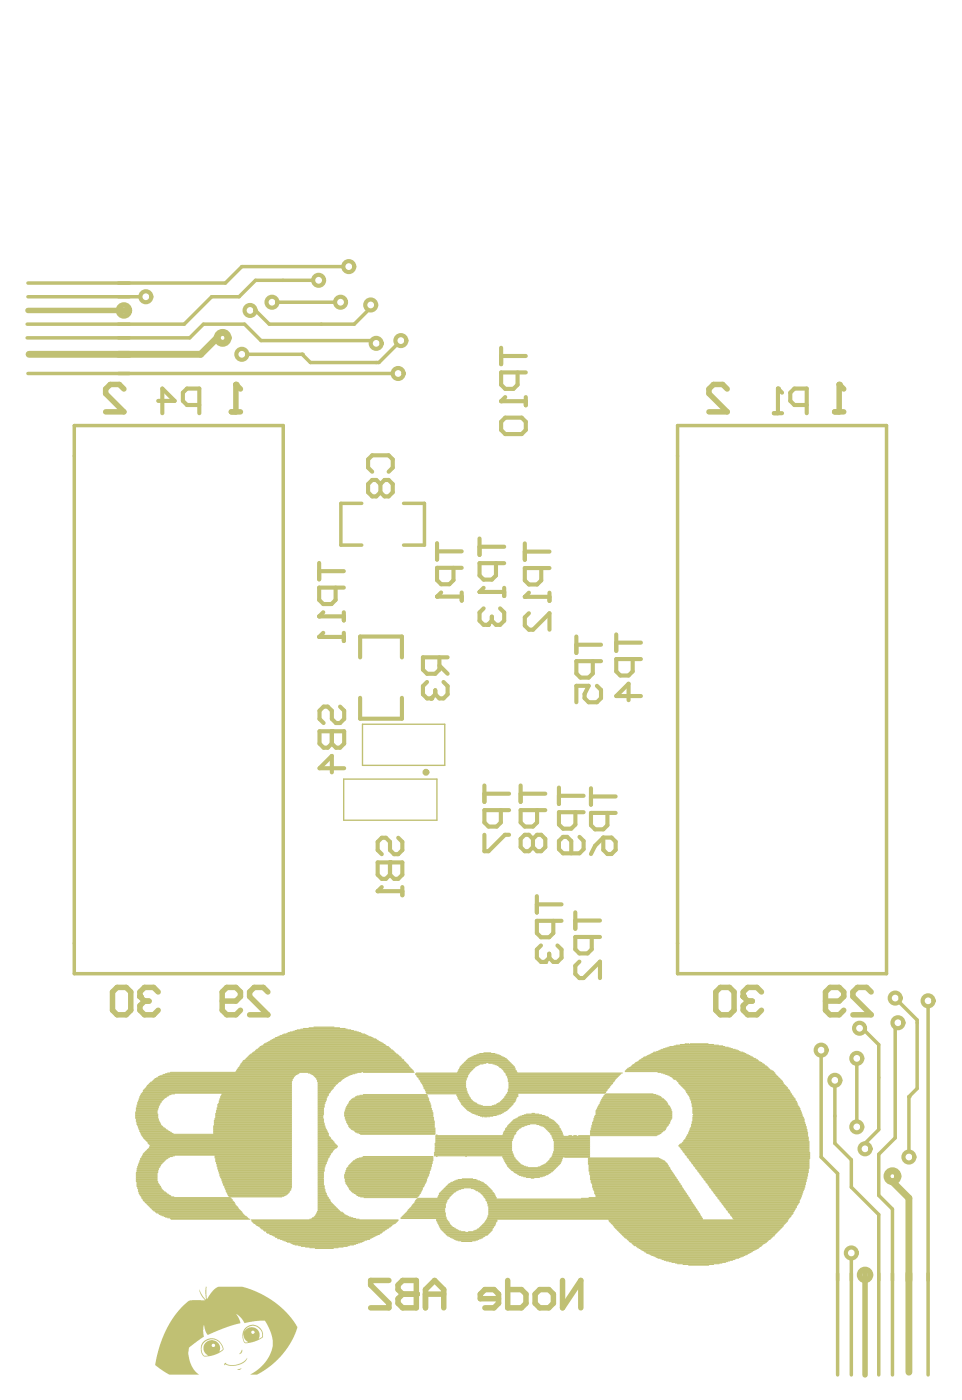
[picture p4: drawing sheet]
<svg xmlns="http://www.w3.org/2000/svg" width="117mm" height="170mm" viewBox="0 0 117 170" stroke-linecap="round" stroke-linejoin="round" font-family="sans-serif">
<g fill="#c0c073">
<path d="M28.8 166.3l.5-.1-.2 .2z"/>
<path d="M29.4 163.9v.4l-.4 .2z"/>
<path d="M27.3 165.6l.2-.1v.2l.4 .1h.7l1-.4 .4-.5-.1 .3-.3 .3-.9 .3-.8 .1-.5-.2-.2 .1z"/>
<path d="M24.2 156.6l.3 .7 .4 .5 .1-1.5h.1v1.5l.7-1 .7-.5h2.9l1.5 .5 1.7 .8 .9 .7 1.1 .9 .7 .8 .8 1.1-.2 .8-.7 1.4-1.1 1.4-1.2 1.2-1.7 1.1h-.8l.7-.5 .7-.5 .8-1.1 .4-.8 .1-.6v-1l-.3-1-.7-1.1h-1.1l-1.3 .3-.4-.6-.6-.5 .4 .7v.4l-1.9 .6-1.9 .8h-.2l-.2-.4-.2-.8v.8l.1 .6-1.9 1.4v.8l.2 1.1 .4 .8 .7 .6h-3.7l-.4-.3-1.3-.9 .4-1.7 .5-1.7 .6-1.2 .6-1 .8-1.1 .9-.9 .5-.3h1.8l-.5-.5z"/>
<path d="M29.7 161.3l.4-.2 .3-.2h.4l.4 .1 .3 .2 .3 .4 .1 .4v.4l-.3 .2-.7 .3-1.2 .2-.2-.3-.1-.6 .1-.5zM30.5 161.8a.2 .2 0 0 0 .4 0 .2 .2 0 0 0-.4 0zM30 161.2l-.3 .5 .3-.3 .3-.2 .6 .1 .4 .2 .2 .3v.5l-.1 .3 .4-.2v-.7l-.6-.5-.6-.2zM29.5 162v.4l.1 .5 .2 .2 .3-.1-.4-.4z"/>
<path d="M24.8 162.9l.7-.4 .7 .1 .3 .2 .3 .3 .2 .3 .1 .5-.4 .3-.6 .3-.6 .2-.7 .1-.3-.4-.1-.6 .1-.5zM25.8 163.2l-.1 .2 .1 .2h.2l.1-.1-.1-.3zM24.8 163.1l-.3 .3v.5v.4l.3 .4h.4v-.1l-.2-.2-.2-.2-.1-.8 .3-.4 .4-.2h.4l.5 .2 .4 .5v.6l.3-.2v-.1l-.2-.6-.3-.3-.4-.2h-.7z"/>
</g>
<path d="M108.3 143.5l2 2v21.2" fill="none" stroke="#c0c073" stroke-width=".83"/>
<path d="M105 154.7v12.3" fill="none" stroke="#c0c073" stroke-width=".67"/>
<path d="M3.4 36h12.3M106.7 130.9v6.3l-1.7 1.7M108.7 124.9v13.3l-2 2v5l1.6 1.7v20.1M101.7 142.5v24.5M103.3 140.9v3.3l3.4 3.3M103.3 154.7v12.3M106.7 154.7v12.3M112.7 154.7v12.3" fill="none" stroke="#c0c073" stroke-width=".42"/>
<g fill="none" stroke="#c0c073" stroke-width=".12">
<path d="M16.5 135.7h2.7M16.5 135.6h2.7M16.5 135.5h2.7M16.5 135.4h2.7M16.5 135.3h2.7M16.5 135.2h2.6M16.5 135.1h2.6M16.5 135.8h2.7M16.5 135h2.6M16.5 134.9h2.6M16.5 134.8h2.7M16.5 134.7h2.7"/>
<path d="M16.5 134.6h2.7M16.5 136.2h2.8M16.5 136.1h2.7M16.5 136h2.7M16.5 135.9h2.7M16.6 134.5h2.6M16.6 134.4h2.6M16.6 134.3h2.7M16.6 134.2h2.7M16.6 136.6h2.9M16.6 136.5h2.9M16.6 136.4h2.8"/>
<path d="M16.6 136.3h2.8M16.7 134.1h2.7M16.7 134h2.7M16.7 134h2.8M16.7 133.9h2.9M16.7 136.8h3M16.7 136.7h2.9M16.8 133.8h2.8M16.8 133.7h2.9M16.8 137h3.2M16.8 136.9h3M16.8 136.8h3"/>
<path d="M16.9 133.6h2.9M16.9 133.5h2.9M16.9 133.5h3M16.9 137.2h3.3M16.9 137.1h3.2M17 133.4h3M17 133.3h3.2M17 133.2h3.3M17 137.4h3.6M17 137.3h3.4M17 137.3h3.3M17 133.1h3.4"/>
<path d="M17 133h3.5M17 137.6h3.8M17 137.5h3.8M17.1 132.9h3.7M17.1 132.9h4.1M17.1 137.8h18.3M17.1 137.7h3.9M17.2 132.8h18.2M17.2 137.9h18.2M17.2 137.8h18.2M17.3 132.7h18.1M17.3 138h18.1"/>
<path d="M17.4 132.6h18M17.4 132.5h18M17.4 132.4h18M17.4 138.2h18M17.4 138.1h18M17.5 132.4h17.9M17.5 138.3h17.9M17.6 132.3h17.8M17.6 140h17.8M17.6 138.4h17.8M17.6 132.2h17.8M17.6 139.9h17.8"/>
<path d="M17.7 132.1h17.7M17.7 139.8h17.7M17.7 138.5h17.7M17.8 132h17.6M17.8 131.9h17.6M17.8 139.7h17.6M17.8 138.6h17.6M17.9 131.8h17.5M17.9 139.6h17.5M17.9 138.7h17.5M18 131.8h17.4M18 139.5h17.4"/>
<path d="M18 138.9h17.4M18 138.8h17.4M18.1 131.7h17.3M18.1 139.5h17.3M18.1 138.9h17.3M18.1 131.6h17.3M18.1 139h17.3M18.1 139.4h17.3M18.1 139.3h17.3M18.2 131.5h17.2M18.2 139.1h17.2M18.2 139.2h17.2"/>
<path d="M18.3 131.4h17.1M18.5 131.3h16.9M18.6 131.3h16.9M18.7 131.2h16.8M18.7 131.1h16.8M18.8 131h16.8M19 130.9h16.6M19.2 130.8h16.4M19.2 130.7h16.5M19.4 130.7h16.4M19.7 130.6h16.2M19.8 130.5h16.3"/>
<path d="M20.1 130.4h16.1M20.3 130.3h16M20.7 130.2h23.1M25.9 137.7h9.5M25.9 137.6h9.5M25.9 137.5h9.5M25.9 137.4h9.5M25.9 137.3h9.5M25.9 137.2h9.5M25.9 137.1h9.5M25.9 137h9.5M25.9 136.9h9.5"/>
<path d="M25.9 136.8h9.5M26 136.7h9.4M26 136.6h9.4M26 136.5h9.4M26 136.4h9.4M26 136.3h9.4M26 136.2h9.4M26 136.1h9.4M26.1 136h9.3M26.1 135.9h9.3M26.1 135.8h9.3M26.2 135.7h9.2"/>
<path d="M26.2 135.6h9.2M26.2 135.5h9.2M26.2 135.4h9.2M26.2 135.3h9.2M26.2 135.2h9.2M26.3 135.1h9.1M26.3 135h9.1M26.3 134.9h9.1M26.3 134.8h9.1M26.3 134.7h9.1M26.3 134.6h9.1M26.4 134.1h9"/>
<path d="M26.4 134.5h9M26.4 134.4h9M26.4 134.3h9M26.4 134.2h9M26.5 134h8.9M26.6 134h8.8M26.6 133.9h8.8M26.6 133.8h8.8M26.6 133.7h8.8M26.7 133.6h8.7M26.7 133.5h8.7M26.8 133.4h8.6"/>
<path d="M26.8 133.3h8.6M26.8 133.2h8.6M26.9 133.1h8.5M26.9 133h8.5M26.9 132.9h8.5M28.6 130.2h21.6M28.7 130.1h21.5M28.7 130h21.4M28.8 129.9h21.2M28.9 129.8h21M28.9 129.7h20.9M29 129.6h20.8"/>
<path d="M29.1 129.6h20.6M29.1 129.5h20.5M29.1 129.4h20.5M29.2 129.3h20.3M29.2 129.2h20.2M29.3 129.1h20M29.4 129.1h19.9M29.5 128.9h19.6M29.5 129h19.7M29.6 128.8h19.4M29.7 128.7h19.3M29.8 128.6h19"/>
<path d="M29.9 128.5h18.8M30 128.5h18.7M30.1 128.4h18.6M30.1 128.3h18.4M30.2 128.2h18.2M30.3 128.1h18M30.4 128h17.8M30.6 128h17.5M30.7 127.9h17.3M30.7 127.8h17.2M30.9 127.7h16.9M31 127.6h16.7"/>
<path d="M31.1 127.5h16.6M31.2 127.5h16.3M31.3 127.4h16.1M31.4 127.3h15.9M31.5 127.2h15.7M31.6 127.1h15.5M31.8 127h15.1M31.9 126.9h14.9M32 126.9h14.7M32.1 126.8h14.5M32.3 126.7h14.2M32.4 126.6h13.9"/>
<path d="M32.6 126.5h13.5M32.8 126.4h13.2M32.9 126.4h13M33 126.3h12.7M33.2 126.2h12.4M33.4 126.1h12M33.4 126h11.8M33.7 125.9h11.3M33.9 125.8h10.9M34 125.8h10.6M34.3 125.7h10.1M34.5 125.6h9.8"/>
<path d="M34.8 125.5h9.1M35 125.4h8.8M35.2 125.3h8.3M35.6 125.3h7.7M35.8 125.2h7.1M36.1 125.1h6.5M36.5 125h5.7M36.8 124.9h5.1M37.4 130.3h5.9M37.5 124.8h3.7M37.7 130.4h5.4M37.8 130.5h4.9"/>
<path d="M38 130.6h4.5M38.1 130.7h4.2M38.1 124.7h2.4M38.2 130.7h4M38.3 130.8h3.7M38.4 130.9h3.4M38.4 131.1h3.2M38.4 131h3.3M38.5 131.3h2.8M38.5 131.3h2.9M38.5 131.2h3M38.6 134.1h.8"/>
<path d="M38.6 131.6h2.4M38.6 131.5h2.5M38.6 131.4h2.5M38.6 132.3h1.8M38.6 132.8h1.4M38.6 132.7h1.4M38.6 132.6h1.5M38.6 132.5h1.5M38.6 132.4h1.6M38.6 132.4h1.7M38.6 132.2h1.9M38.6 132.1h1.9"/>
<path d="M38.6 132h1.9M38.6 131.9h2M38.6 131.8h2.1M38.6 131.7h2.3M38.6 134h.8M38.6 133.9h.8M38.6 133.8h.9M38.6 133.7h.9M38.6 133.6h1M38.6 133.5h1M38.6 133.4h1M38.6 133.3h1.1"/>
<path d="M38.6 133.2h1.1M38.6 133.1h1.2M38.6 133h1.3M38.6 132.9h1.3M38.6 135.7h.6M38.6 139h2.2M38.6 140h1.7M38.6 139.9h1.8M38.6 139.8h1.8M38.6 139.7h1.9M38.6 139.6h1.9M38.6 139.5h2"/>
<path d="M38.6 139.5h2.2M38.6 139.4h2.3M38.6 139.3h2.4M38.6 139.1h2.3M38.6 138.9h2.1M38.6 138.9h2M38.6 139.2h2.4M38.6 138.8h1.9M38.6 138.7h1.9M38.6 138.6h1.9M38.6 138.5h1.8M38.6 138.4h1.7"/>
<path d="M38.6 138.4h1.6M38.6 138.3h1.5M38.6 138.2h1.5M38.6 138.1h1.4M38.6 138h1.4M38.6 137.9h1.3M38.6 135.6h.6M38.6 135.5h.6M38.6 135.4h.7M38.6 135.3h.7M38.6 135.2h.7M38.6 135.1h.7"/>
<path d="M38.6 135h.7M38.6 134.9h.7M38.6 134.8h.7M38.6 134.7h.7M38.6 134.6h.7M38.6 134.5h.8M38.6 134.4h.8M38.6 134.3h.8M38.6 134.2h.8M38.6 137.8h1.3M38.6 137.7h1.3M38.6 137.6h1.2"/>
<path d="M38.6 137.5h1.2M38.6 137.4h1.1M38.6 137.3h1.1M38.6 137.3h1M38.6 137.2h1M38.6 137.1h.9M38.6 137h.9M38.6 136.9h.8M38.6 136.8h.8M38.6 136.7h.8M38.6 136.6h.8M38.6 136.5h.8"/>
<path d="M38.6 136.4h.8M38.6 136.3h.7M38.6 136.2h.7M38.6 136.1h.7M38.6 136h.7M38.6 135.9h.7M38.6 135.8h.6M41.8 135.6h10.8M41.8 135.5h10.8M41.8 135.4h10.8M41.8 135.3h10.8M41.8 135.2h10.8"/>
<path d="M41.8 135.1h10.8M41.8 135.1h10.7M41.9 135.7h10.7M41.9 135h10.6M41.9 134.9h10.6M41.9 134.8h10.5M41.9 135.9h10.7M41.9 135.8h10.7M42 134.7h10.4M42 134.6h10.4M42 134.6h10.3M42 136.1h10.6"/>
<path d="M42 136h10.6M42.1 134.5h10.2M42.1 134.4h10.2M42.1 136.3h10.6M42.1 136.2h10.6M42.2 134.3h10.1M42.2 134.2h10.1M42.2 136.5h10.5M42.2 136.4h10.5M42.2 134.1h10M42.2 136.6h10.5M42.3 134h9.9"/>
<path d="M42.3 136.8h10.4M42.3 136.7h10.4M42.4 133.9h9.7M42.4 133.8h9.7M42.4 136.9h10.3M42.5 133.7h9.5M42.5 137h10.3M42.6 133.6h9.4M42.6 137.1h10.2M42.7 133.5h9.3M42.7 137.2h10.1M42.8 137.3h10"/>
<path d="M42.9 133.4h9.1M43 137.3h9.8M43.1 133.3h8.9M43.1 137.4h9.7M43.2 133.2h8.7M43.2 137.5h9.6M43.3 133.1h8.6M43.3 137.6h9.5M43.6 137.7h9.2M43.7 133h8.2M43.8 137.8h9M44.1 130.2h6.2"/>
<path d="M44.1 132.9h7.7M50.4 130.5h6.5M50.4 130.4h6.6M50.5 130.6h6.3M50.5 130.3h6.5M50.6 130.7h6.2M50.7 130.8h6M50.8 130.9h5.9M50.9 131.1h5.7M50.9 131h5.7M50.9 131.2h5.7M51 131.3h5.5"/>
<path d="M51.1 131.5h5.4M51.1 131.4h5.4M51.2 131.6h5.3M51.3 131.8h5.2M51.3 131.7h5.2M51.4 131.9h5.1M51.4 131.8h5.1M51.5 132.2h5.1M51.5 132.1h5M51.5 132h5M51.5 132.3h5.1M51.6 132.4h5"/>
<path d="M51.7 132.7h5M51.7 132.6h5M51.7 132.5h5M51.8 132.8h5M51.8 132.9h5M52.7 140h9.5M52.8 139h9.3M52.8 139.9h9.4M52.8 139.8h9.3M52.8 139.7h9.3M52.8 139.6h9.3M52.8 139.5h9.3"/>
<path d="M52.8 139.4h9.3M52.8 139.3h9.3M52.8 139.1h9.3M52.8 138.9h9.3M52.9 139.2h9.2M52.9 138.8h9.2M52.9 138.7h9.2M52.9 138.6h9.2M52.9 138.5h9.3M52.9 138.4h9.3M52.9 138.3h9.4M52.9 138.2h9.4"/>
<path d="M52.9 138.1h9.5M52.9 138h9.5M52.9 137.9h9.5M53 137.8h.1M55.4 133h1.5M55.4 132.9h1.5M55.5 130.2h1.5M55.5 133.2h1.5M55.5 133.1h1.5M55.6 130.2h1.5M55.6 130.1h1.6M55.6 133.5h1.5"/>
<path d="M55.6 133.4h1.5M55.6 133.3h1.4M55.7 130h1.6M55.7 129.9h1.7M55.7 133.5h1.5M55.8 129.8h1.7M55.8 129.7h1.7M55.8 133.7h1.6M55.8 133.6h1.5M55.9 129.6h1.7M55.9 129.6h1.8M55.9 133.8h1.6"/>
<path d="M55.9 129.5h2M55.9 134h1.9M55.9 133.9h1.7M56 134.1h2.1M56 129.4h2.1M56 134h1.9M56.1 129.3h2.1M56.1 134.2h2.2M56.2 129.2h2.3M56.2 134.3h2.4M56.3 129.1h2.7M56.3 134.4h5.7"/>
<path d="M56.4 129.1h5.5M56.4 134.5h5.5M56.4 129h5.5M56.4 134.6h5.5M56.5 128.9h5.3M56.5 134.6h5.3M56.6 128.8h5.1M56.6 134.7h5.1M56.7 128.7h4.9M56.7 134.8h4.9M56.8 128.6h4.7M56.8 134.9h4.7"/>
<path d="M56.9 128.5h4.5M57 135h4.3M57 128.5h4.3M57.1 135.1h4.1M57.2 128.4h3.9M57.2 135.1h3.9M57.4 128.3h3.5M57.4 135.2h3.5M57.5 128.2h3.3M57.6 135.3h3.2M57.8 128.1h2.8M57.8 135.4h2.7"/>
<path d="M58 128h2.3M58.1 135.5h2.1M58.2 128h1.9M58.3 135.6h1.5M58.6 129.2h.1M58.6 135.7h.1M58.7 127.9h.9M58.8 135.7h.3M59.3 129.1h2.7M59.3 135.7h.1M59.7 134.3h2.4M59.8 129.2h2.3"/>
<path d="M60 134.2h2.2M60.1 129.3h2.1M60.2 134.1h2.1M60.3 129.4h2M60.3 134h2M60.5 129.5h1.9M60.5 134h1.9M60.6 129.6h1.8M60.7 129.6h1.7M60.7 133.9h1.7M60.8 133.8h1.7M60.8 129.7h1.7"/>
<path d="M60.8 133.7h1.7M60.9 129.8h1.6M60.9 133.6h1.7M61 129.9h1.5M61 133.5h1.6M61 137.8h1.4M61.1 130h1.5M61.1 133.5h1.5M61.1 137.8h1.4M61.1 137.7h1.5M61.1 137.6h1.5M61.2 130.2h1.5"/>
<path d="M61.2 130.1h1.5M61.2 133.4h1.5M61.2 137.5h1.4M61.2 137.4h1.5M61.3 130.2h1.5M61.3 133.3h1.4M61.3 133.2h1.6M61.3 137.3h1.5M61.3 130.3h14.3M61.3 133.1h1.6M61.3 137.3h1.6M61.3 137.2h1.7"/>
<path d="M61.3 137.1h1.7M61.4 130.6h13.8M61.4 130.5h13.9M61.4 130.4h14M61.4 133h1.5M61.4 132.9h1.5M61.4 137h1.8M61.5 130.7h13.6M61.5 132.9h1.4M61.5 136.9h1.8M61.6 130.9h13.3M61.6 130.8h13.4"/>
<path d="M61.6 130.7h13.4M61.6 132.8h11.8M61.6 132.7h11.9M61.6 136.8h1.9M61.6 136.8h2.1M61.7 131.3h12.8M61.7 131.3h12.9M61.7 131.2h12.9M61.7 131.1h13M61.7 131h13.1M61.7 132.3h12.1M61.7 132.6h11.8"/>
<path d="M61.7 132.5h11.9M61.7 132.4h12M61.7 136.7h2.3M61.8 131.6h12.6M61.8 131.5h12.6M61.8 131.4h12.7M61.8 132.2h12.1M61.8 132.1h12.1M61.8 132h12.2M61.8 131.9h12.2M61.8 131.8h12.3M61.8 131.8h12.4"/>
<path d="M61.8 131.7h12.5M61.8 136.6h2.5M61.9 136.5h5.7M61.9 136.4h5.6M62 136.3h5.4M62.1 136.2h5.3M62.2 136.2h5.1M62.3 136.1h4.9M62.4 136h4.6M62.5 135.9h4.3M62.7 135.8h4M62.9 135.7h3.7"/>
<path d="M63 135.7h3.5M63.1 135.6h3.2M63.4 135.5h2.7M63.6 135.4h2.1M63.9 135.3h1.5M64.6 135.2h.3M65.2 136.6h2.5M65.5 136.7h2.3M65.7 136.8h2.2M65.9 136.8h2M66.1 136.9h1.8M66.2 137h1.7"/>
<path d="M66.3 137.1h1.7M66.3 137.2h1.7M66.4 137.3h1.7M66.5 137.3h1.6M66.6 137.4h1.6M66.7 137.5h1.5M66.8 137.6h1.5M66.8 137.8h1.5M66.8 137.7h1.5M66.9 137.8h1.5M67 138.1h4.6M67 138h4.6"/>
<path d="M67 137.9h1.4M67.1 138.3h4.5M67.1 138.2h4.5M67.2 140h4.4M67.2 139.9h4.4M67.2 138.5h4.4M67.2 138.4h4.4M67.3 139h4.3M67.3 139.8h4.3M67.3 139.7h4.3M67.3 139.6h4.3M67.3 139.5h4.3"/>
<path d="M67.3 139.4h4.3M67.3 139.3h4.3M67.3 139.1h4.3M67.3 138.9h4.3M67.3 139.2h4.3M67.3 138.8h4.3M67.3 138.7h4.3M67.3 138.6h4.3M69 137.9h.4M69.6 137.9h.4M70.2 137.9h1.4M71.7 137.9h8"/>
<path d="M71.7 137.8h8.2M71.7 137.8h8.3M71.7 137.7h8.5M71.7 137.6h8.6M71.7 137.5h8.7M71.7 137.4h8.8M71.7 137.3h8.9M71.7 137.3h9M71.7 137.2h9.1M71.7 137.1h9.1M71.7 137h9.2M71.8 136.9h9.1"/>
<path d="M71.8 136.8h9.2M71.8 136.7h9.3M71.9 136.6h9.2M71.9 136.5h9.3M71.9 136.4h9.4M71.9 136.3h9.4M72 136.2h9.3M72 136.2h9.4M72.1 136.1h9.3M72.1 136h9.4M72.1 135.9h9.4M72.1 135.8h9.5"/>
<path d="M72.2 135.7h9.4M72.2 135.6h9.4M72.3 135.5h9.3M72.3 135.4h9.3M72.3 135.3h9.3M72.3 135.2h9.3M72.3 135.1h9.3M72.3 135h9.3M72.3 134.9h9.2M72.4 134.8h9.1M72.4 134.7h9.1M72.5 134.6h8.9"/>
<path d="M72.6 134.5h8.7M72.6 134.4h8.7M72.7 134.3h8.5M72.7 134.2h8.4M72.8 134.1h8.2M72.8 134h8.2M72.8 133.9h8.2M72.9 133.8h8M72.9 133.7h7.9M73 133.6h7.7M73 133.5h7.6M73.1 133.5h7.4"/>
<path d="M73.1 133.4h7.3M73.2 133.3h7.1M73.3 133.2h6.9M73.3 133.1h6.7M73.4 133h6.5M73.4 132.9h6.2M73.5 132.9h5.8M75.9 130.2h18M75.9 130.1h17.9M76 130h17.6M76.1 129.9h17.4M76.1 129.8h17.3"/>
<path d="M76.2 129.7h17.1M76.4 129.6h16.8M76.6 129.6h16.5M76.7 129.5h16.4M76.7 129.4h16.2M76.8 129.3h16M77 129.2h15.7M77.1 129.1h15.4M77.2 129.1h15.3M77.3 129h15M77.5 128.9h14.6M77.6 128.8h14.4"/>
<path d="M77.7 128.7h14.3M77.8 128.6h14M77.9 128.5h13.8M78.1 128.5h13.3M78.2 128.4h13.2M78.4 128.3h12.8M78.6 128.2h12.4M78.8 128.1h12.1M78.9 128h11.8M79.1 128h11.4M79.3 127.9h11M79.4 127.8h10.8"/>
<path d="M79.7 127.7h10.1M79.9 130.2h14.1M79.9 127.6h9.8M80.1 127.5h9.4M80.3 130.3h13.8M80.3 127.5h8.9M80.5 127.4h8.4M80.5 130.4h13.6M80.8 127.3h7.9M80.8 130.5h13.4M81 127.2h7.4M81 130.6h13.2"/>
<path d="M81.2 130.7h13.1M81.3 127.1h6.7M81.4 130.7h13M81.6 130.8h12.9M81.6 130.9h13M81.7 131h13M81.8 131.1h12.9M81.8 127h5.9M82.1 131.2h12.7M82.1 126.9h5.1M82.1 131.3h12.8M82.2 131.3h12.8"/>
<path d="M82.3 131.4h12.7M82.4 131.6h12.7M82.4 131.5h12.7M82.4 139.1h15.8M82.4 139.2h15.8M82.5 131.7h12.7M82.5 139h15.7M82.5 139.3h15.7M82.6 131.8h12.7M82.6 139.4h15.6M82.6 138.9h15.6M82.6 126.9h4"/>
<path d="M82.7 131.8h12.6M82.7 139.5h15.5M82.7 131.9h12.7M82.7 139.6h15.5M82.7 138.9h15.5M82.8 132h12.7M82.8 139.7h15.4M82.8 138.8h15.4M82.9 132.1h12.7M82.9 139.9h15.3M82.9 139.8h15.3M82.9 138.7h15.3"/>
<path d="M83 132.2h12.6M83 140h15.3M83 138.6h15.2M83 138.5h15.1M83.1 132.3h12.6M83.1 138.4h15M83.2 132.4h12.6M83.2 138.4h14.9M83.2 126.8h.1M83.2 132.5h12.6M83.2 138.3h14.9M83.2 138.2h14.9"/>
<path d="M83.3 132.7h12.6M83.3 132.6h12.6M83.3 138.1h14.8M83.3 138h14.7M83.3 126.8h.1M83.4 132.8h12.6M83.4 137.9h14.6M83.4 137.8h14.6M83.5 132.9h12.6M83.5 137.8h14.5M83.5 126.8h.1M83.6 133h12.6"/>
<path d="M83.6 137.7h14.4M83.6 137.6h14.4M83.6 137.5h14.4M83.7 133.2h12.6M83.7 133.1h12.6M83.7 137.4h14.3M83.7 137.3h14.3M83.8 133.5h12.7M83.8 133.4h12.6M83.8 133.3h12.5M83.8 137.3h14.2M83.8 137.2h14.2"/>
<path d="M83.8 137.1h14.1M83.8 126.8h2.2M83.8 133.6h12.7M83.8 137h14.1M83.8 136.9h14.1M83.9 134h12.9M83.9 133.9h12.8M83.9 133.8h12.8M83.9 133.7h12.7M83.9 136.8h14M83.9 136.8h13.9M83.9 136.7h13.9"/>
<path d="M83.9 136.6h13.9M84 134.1h12.8M84 134h12.8M84 134.4h12.9M84 134.3h12.9M84 134.2h12.9M84 136.5h13.7M84 136.4h13.7M84 136.3h13.7M84 136.2h13.6M84.1 135.7h13.3M84.1 135.5h13.3"/>
<path d="M84.1 135.2h13.2M84.1 135.1h13.2M84.1 135h13.1M84.1 134.9h13.1M84.1 134.8h13M84.1 134.7h13M84.1 134.6h13M84.1 134.6h12.9M84.1 134.5h12.9M84.1 136.2h13.5M84.1 136.1h13.5M84.1 136h13.5"/>
<path d="M84.1 135.9h13.5M84.1 135.8h13.4M84.1 135.7h13.4M84.2 135.6h13.2M84.2 135.4h13.2M84.2 135.3h13.2M16.5 142.4h2.7M16.5 143.5h2.7M16.5 143.4h2.6M16.5 143.3h2.6M16.5 143.2h2.6M16.5 143.1h2.6"/>
<path d="M16.5 143h2.6M16.5 142.9h2.6M16.5 142.8h2.6M16.5 142.7h2.6M16.5 142.6h2.6M16.5 142.5h2.6M16.6 144.1h2.9M16.6 144h2.8M16.6 143.9h2.7M16.6 143.8h2.6M16.6 143.7h2.6M16.6 143.6h2.6"/>
<path d="M16.6 142.3h2.6M16.6 142.2h2.6M16.6 142.1h2.6M16.6 141.9h2.6M16.7 144.4h2.9M16.7 144.3h2.9M16.7 144.2h2.8M16.7 142h2.5M16.7 141.8h2.6M16.7 141.7h2.7M16.8 144.7h3.1M16.8 144.6h3"/>
<path d="M16.8 144.5h3M16.8 144.4h2.9M16.8 141.6h2.7M16.8 141.5h2.7M16.8 141.4h2.8M16.9 145h3.4M16.9 144.9h3.3M16.9 144.8h3.2M16.9 141.3h2.8M16.9 141.2h2.9M17 145.1h3.5M17 145h3.4"/>
<path d="M17 141.1h2.8M17 141.1h2.9M17 141h3M17 140.9h3.1M17 145.2h3.7M17 140.8h3.2M17 140.7h3.3M17.1 145.4h4M17.1 145.3h3.7M17.1 140.6h3.3M17.2 145.5h10.8M17.2 140.6h3.4"/>
<path d="M17.2 140.5h3.7M17.3 145.6h10.8M17.3 140.4h3.9M17.3 140.3h18.1M17.4 145.8h10.8M17.4 145.7h10.8M17.4 140.2h18M17.4 140.1h18M17.5 145.9h10.8M17.5 140h17.9M17.6 146h10.8M17.6 146.1h10.9"/>
<path d="M17.7 146.1h10.8M17.8 146.2h10.7M17.9 146.3h10.6M18 146.4h10.6M18.1 146.5h10.6M18.1 146.6h10.7M18.2 146.6h10.7M18.3 146.7h10.6M18.4 146.8h10.6M18.5 146.9h10.6M18.6 147h10.5M18.7 147.1h10.5"/>
<path d="M18.8 147.2h10.5M18.9 147.2h10.5M19 147.3h10.4M19.2 147.4h10.3M19.3 147.5h10.3M19.5 147.6h10.1M19.7 147.7h10M19.9 147.7h10M20.1 147.8h9.9M20.3 147.9h9.8M20.7 148h9.4M20.8 148.1h9.5"/>
<path d="M26.1 140.4h9.3M26.1 140.6h9.3M26.1 140.5h9.3M26.2 140.9h9.2M26.2 140.8h9.2M26.2 140.7h9.2M26.2 141.1h9.2M26.2 141h9.2M26.3 141.3h9.1M26.3 141.2h9.1M26.3 141.1h9.1M26.3 141.7h9.1"/>
<path d="M26.3 141.6h9.1M26.3 141.5h9.1M26.3 141.4h9.1M26.4 142h9M26.4 141.9h9M26.4 141.8h9M26.4 141.7h9M26.5 142.2h8.9M26.5 142.1h8.9M26.6 142.4h8.8M26.6 142.5h8.8M26.6 142.3h8.8"/>
<path d="M26.7 142.8h8.7M26.7 142.7h8.7M26.7 142.6h8.7M26.8 143h8.6M26.8 142.9h8.6M26.9 143.2h8.5M26.9 143.1h8.5M26.9 143.4h8.5M26.9 143.3h8.5M27 143.7h8.4M27 143.6h8.4M27 143.5h8.4"/>
<path d="M27.1 143.9h8.3M27.1 143.8h8.3M27.2 144h8.2M27.3 144.3h8.1M27.3 144.2h8.1M27.3 144.1h8.1M27.4 144.4h7.9M27.4 144.7h7.7M27.4 144.6h7.8M27.4 144.5h7.9M27.5 144.9h7.6M27.5 144.8h7.6"/>
<path d="M27.6 145h7.3M27.6 145h7.4M27.7 145.2h6.9M27.7 145.1h7.1M27.8 145.3h6.7M27.9 145.4h6.3M30.5 148.2h17.8M30.6 148.3h17.6M30.6 148.2h17.7M30.7 148.4h17.5M30.7 148.5h17.4M30.8 148.6h17.2"/>
<path d="M31 148.7h16.8M31.1 148.8h16.6M31.2 148.8h16.4M31.3 148.9h16.2M31.5 149h15.9M31.6 149.1h15.6M31.7 149.2h15.4M31.8 149.3h15.2M31.9 149.3h15M32 149.4h14.7M32.1 149.5h14.5M32.3 149.7h14.1"/>
<path d="M32.3 149.6h14.2M32.4 149.8h13.9M32.7 149.9h13.4M32.8 149.9h13.2M33 150h12.8M33.2 150.1h12.4M33.4 150.2h12.1M33.4 150.3h11.9M33.7 150.4h11.2M33.7 150.4h11.4M34 150.5h10.9M34.3 150.6h10.2"/>
<path d="M34.5 150.7h9.8M34.7 150.8h9.4M34.9 150.9h9M35.2 151h8.5M35.4 151h8M35.6 151.1h7.6M35.8 151.2h7.1M36.2 151.3h6.2M36.6 151.4h5.6M37.1 151.5h4.5M37.6 148.1h6M37.6 151.5h3.5"/>
<path d="M37.8 148h5.4M37.9 147.9h4.9M38.1 147.8h4.5M38.2 147.7h4.1M38.3 147.7h3.9M38.3 151.6h2.2M38.4 147.6h3.6M38.4 147.5h3.4M38.4 147.4h3.3M38.4 147.3h3.2M38.5 147.2h3.1M38.5 147.2h2.8"/>
<path d="M38.6 145.8h1.4M38.6 147.1h2.6M38.6 147h2.5M38.6 146.9h2.5M38.6 146.8h2.4M38.6 146.7h2.3M38.6 146.6h2.2M38.6 146.6h2.1M38.6 146.5h2M38.6 146.4h1.9M38.6 146.3h1.9M38.6 146.2h1.8"/>
<path d="M38.6 146.1h1.7M38.6 146.1h1.6M38.6 146h1.5M38.6 145.9h1.5M38.6 145.7h1.4M38.6 145.6h1.4M38.6 140.9h1.2M38.6 142.4h.7M38.6 145.5h1.3M38.6 145.4h1.2M38.6 145.3h1.1M38.6 145.2h1.1"/>
<path d="M38.6 145.1h1M38.6 145h1M38.6 144.9h.9M38.6 144.8h.9M38.6 144.7h.8M38.6 144.6h.8M38.6 144.5h.8M38.6 144.4h.8M38.6 144.3h.8M38.6 144.2h.8M38.6 144.1h.8M38.6 144h.8"/>
<path d="M38.6 143.9h.7M38.6 143.8h.7M38.6 143.7h.7M38.6 143.6h.7M38.6 143.5h.7M38.6 143.4h.7M38.6 143.3h.7M38.6 143.2h.7M38.6 143.1h.6M38.6 143h.7M38.6 142.9h.7M38.6 142.8h.7"/>
<path d="M38.6 142.7h.7M38.6 142.6h.7M38.6 142.5h.7M38.6 140.4h1.4M38.6 140.3h1.4M38.6 140.2h1.5M38.6 140.1h1.5M38.6 140h1.6M38.6 140.8h1.2M38.6 140.7h1.2M38.6 140.6h1.3M38.6 140.6h1.4"/>
<path d="M38.6 140.5h1.4M38.6 142.3h.7M38.6 142.2h.8M38.6 142.1h.8M38.6 142h.8M38.6 141.9h.8M38.6 141.8h.8M38.6 141.7h.8M38.6 141.6h.8M38.6 141.5h.9M38.6 141.4h.9M38.6 141.3h1"/>
<path d="M38.6 141.2h1M38.6 141.1h1M38.6 141.1h1.1M38.6 141h1.1M41.8 143.1h10.1M41.8 143h10.1M41.8 142.9h10.2M41.8 142.8h10.2M41.8 142.7h10.2M41.9 142.4h10.2M41.9 143.5h9.8M41.9 143.4h9.9"/>
<path d="M41.9 143.3h9.9M41.9 143.2h9.9M41.9 142.6h10.1M41.9 142.5h10.2M42 143.8h9.6M42 143.7h9.6M42 143.6h9.7M42 142.3h10.1M42 142.2h10.1M42 142.2h10.2M42.1 143.9h9.4M42.1 142.1h10.1"/>
<path d="M42.1 142h10.2M42.1 141.9h10.2M42.2 144h9.3M42.2 143.9h9.3M42.2 141.8h10.1M42.2 144.1h9.3M42.2 141.7h10.1M42.3 144.3h9M42.3 144.2h9.1M42.3 141.7h10.1M42.3 141.6h10.1M42.4 144.4h8.9"/>
<path d="M42.4 141.5h10M42.5 144.5h8.7M42.5 141.4h9.9M42.6 144.6h8.6M42.6 141.3h9.9M42.7 144.7h8.4M42.7 141.2h9.8M42.7 144.8h8.4M42.7 141.1h9.8M42.8 144.9h8.2M42.8 141.1h9.7M42.9 141h9.7"/>
<path d="M43 145h8M43.1 140.9h9.5M43.2 145h7.7M43.2 140.8h9.4M43.3 145.1h7.6M43.3 145.2h7.6M43.3 140.7h9.3M43.5 145.3h7.3M43.6 140.6h9M43.8 145.4h6.9M43.9 140.6h8.7M44.1 140.5h8.5"/>
<path d="M44.2 145.5h6.4M48.7 148h5.5M48.7 147.9h5.5M48.7 147.8h5.5M48.8 147.7h5.3M48.9 147.7h5.2M49 147.6h5.1M49.1 147.5h5M49.2 147.4h4.9M49.3 147.3h4.8M49.3 147.2h4.7M49.4 147.2h4.6"/>
<path d="M49.5 147.1h4.5M49.5 147h4.5M49.6 146.9h4.4M49.7 146.8h4.3M49.8 146.7h4.2M49.8 146.6h4.3M49.9 146.6h4.2M50 146.5h4.1M50 146.4h4.1M50.1 146.3h4M50.2 146.2h3.9M50.3 146.1h3.9"/>
<path d="M50.4 146.1h3.8M50.4 146h3.8M50.4 145.8h3.8M50.4 145.9h3.8M50.5 145.7h3.8M50.6 145.6h3.8M50.7 145.5h3.8M52.7 140.4h9.7M52.7 140.3h9.7M52.7 140.2h9.6M52.7 140.1h9.6M53 148.1h1.2"/>
<path d="M53 148.2h1.3M53 148.2h1.2M53 140.5h.1M53.1 148.4h1.4M53.1 148.3h1.3M53.1 145.5h1.4M53.1 145.4h1.5M53.1 148.6h1.5M53.1 148.5h1.4M53.2 145.3h1.5M53.2 145.2h1.6M53.2 148.8h1.5"/>
<path d="M53.2 148.7h1.4M53.3 145.1h1.5M53.3 145h1.6M53.3 145h1.7M53.3 148.9h1.5M53.3 148.8h1.5M53.4 144.9h1.7M53.4 149.1h1.7M53.4 149h1.5M53.5 144.8h1.8M53.5 149.2h1.8M53.5 149.3h1.8"/>
<path d="M53.6 144.7h1.7M53.6 149.3h1.9M53.7 144.6h1.8M53.7 149.4h2M53.7 144.5h2M53.7 149.5h2.2M53.8 144.4h2.1M53.8 149.6h2.6M53.9 144.4h2.4M53.9 149.7h5.6M54 144.3h5.4M54 149.8h5.4"/>
<path d="M54.1 144.2h5.2M54.1 149.9h5.2M54.2 144.1h5M54.2 149.9h5M54.2 144h4.9M54.2 150h4.9M54.3 143.9h4.8M54.3 150.1h4.6M54.4 143.9h4.6M54.5 143.8h4.3M54.5 150.2h4.3M54.7 143.7h4"/>
<path d="M54.7 150.3h3.9M54.8 143.6h3.8M54.8 150.4h3.8M55 143.5h3.4M55 150.4h3.4M55.2 143.4h3M55.2 150.5h2.9M55.3 143.3h2.7M55.3 150.6h2.7M55.6 143.3h2.2M55.6 150.7h2.1M56 150.8h1.3"/>
<path d="M56.1 143.2h1.3M56.5 140.5h.1M56.9 149.6h2.7M57.2 144.4h2.3M57.5 149.5h2.2M57.5 144.4h2.1M57.6 149.4h2.1M57.7 144.5h2M57.8 144.6h1.9M57.9 149.3h1.8M58 149.3h1.7M58.1 144.7h1.6"/>
<path d="M58.1 144.8h1.7M58.1 149.2h1.7M58.2 149.1h1.7M58.3 144.9h1.6M58.3 149h1.6M58.4 145h1.6M58.4 148.9h1.6M58.5 145h1.5M58.5 148.8h1.6M58.6 145.1h1.5M58.6 148.8h1.5M58.6 145.2h1.5"/>
<path d="M58.6 148.7h1.6M58.7 145.4h1.5M58.7 145.3h1.5M58.7 148.6h1.5M58.8 145.5h1.4M58.8 148.5h1.4M58.9 145.5h1.3M58.9 148.4h1.3M58.9 148.3h1.4M59 145.8h24.8M59 145.7h24.8M59 145.6h24.8"/>
<path d="M59 148.2h1.3M59.1 145.9h24.8M59.1 148.1h26.2M59.1 148.2h1.2M59.1 146.1h25M59.1 146.1h24.9M59.1 146h24.8M59.1 148h26.2M59.1 147.9h26.1M59.2 147.7h25.8M59.2 146.5h25.1M59.2 146.4h25.1"/>
<path d="M59.2 146.3h25M59.2 146.2h24.9M59.2 147.8h26M59.2 147.7h25.9M59.3 147.6h25.7M59.3 147.4h25.6M59.3 147.3h25.6M59.3 147.2h25.5M59.3 147.1h25.4M59.3 147h25.3M59.3 146.9h25.3M59.3 146.8h25.2"/>
<path d="M59.3 146.7h25.1M59.3 146.6h25.1M59.3 146.6h25M59.3 147.5h25.6M61 140.6h1.4M61 140.5h1.4M61.1 140.7h1.4M61.1 140.6h1.4M61.2 140.9h1.5M61.2 140.8h1.4M61.3 141.1h1.6M61.3 141h1.5"/>
<path d="M61.3 141.2h1.7M61.3 141.1h1.7M61.4 141.3h1.7M61.5 141.5h1.9M61.5 141.4h1.7M61.6 141.7h2.2M61.6 141.6h1.9M61.7 141.7h2.4M61.8 141.8h5.7M61.9 141.9h5.5M61.9 142h5.5M62 142.1h5.3"/>
<path d="M62.1 142.2h5.1M62.3 142.2h4.8M62.4 142.3h4.6M62.4 142.4h4.4M62.6 142.5h4.2M62.8 142.6h3.8M62.9 142.7h3.6M63 142.8h3.3M63.3 142.8h2.8M63.5 142.9h2.3M63.9 143h1.6M64.5 143.1h.3"/>
<path d="M65.3 141.7h2.3M65.6 141.7h2.1M65.7 141.6h2.1M65.9 141.5h2M66.1 141.4h1.8M66.3 141.3h1.7M66.3 141.2h1.7M66.4 141.1h1.7M66.5 141.1h1.6M66.6 141h1.6M66.7 140.9h1.5M66.8 140.8h1.4"/>
<path d="M66.8 140.7h1.5M66.8 140.6h1.5M66.9 140.6h1.5M67 140.4h4.6M67 140.5h4.6M67.1 140.3h4.5M67.1 140.2h4.5M67.1 140.1h4.5M68.5 140.6h3.1M70.6 145.5h13.1M71.4 140.9h9.1M71.4 140.8h8.9"/>
<path d="M71.4 140.7h8.7M71.4 140.6h8.5M71.4 141.4h9.6M71.4 141.3h9.6M71.4 141.2h9.5M71.4 141.1h9.4M71.4 141.1h9.3M71.4 141h9.2M71.5 145.5h12.2M71.5 142.2h10.1M71.5 142.2h10M71.5 142.1h9.9"/>
<path d="M71.5 142h9.9M71.5 141.9h9.8M71.5 141.8h9.8M71.5 141.7h9.7M71.5 141.7h9.6M71.5 141.6h9.6M71.5 141.5h9.5M71.6 142.4h10M71.6 142.7h10.2M71.6 142.6h10.1M71.6 142.5h10.1M71.6 142.3h10"/>
<path d="M71.7 143.3h10.5M71.7 143.2h10.4M71.7 143.1h10.4M71.7 143h10.4M71.7 142.9h10.3M71.7 142.8h10.2M71.7 143.6h10.7M71.7 143.5h10.7M71.7 143.4h10.6M71.8 143.8h10.8M71.8 143.7h10.7M71.9 144.2h10.9"/>
<path d="M71.9 144.1h10.8M71.9 144h10.8M71.9 143.9h10.8M71.9 143.9h10.7M72 144.4h11M72 144.4h10.9M72 144.3h10.8M72.1 144.6h11M72.1 144.5h10.9M72.2 145h11.1M72.2 144.9h11M72.2 144.8h11"/>
<path d="M72.2 144.7h11M72.3 145.1h11.1M72.3 145h11M72.3 145.4h11.3M72.3 145.3h11.2M72.3 145.2h11.2M73.9 148.2h21.8M73.9 148.3h21.7M73.9 148.2h21.7M74 148.4h21.5M74.1 148.5h21.3M74.2 148.6h21.1"/>
<path d="M74.3 148.7h21M74.4 148.8h20.8M74.5 148.8h20.6M74.5 149h20.5M74.5 148.9h20.6M74.6 149.1h20.3M74.7 149.2h20.1M74.8 149.3h19.9M74.9 149.3h19.8M75 149.4h19.6M75 149.5h19.5M75.1 149.6h19.3"/>
<path d="M75.2 149.7h19.1M75.3 149.8h18.9M75.4 149.9h18.8M75.5 149.9h18.6M75.6 150h18.4M75.6 150.1h18.4M75.7 150.2h18.1M75.8 150.3h17.9M75.9 150.4h17.7M76.1 150.4h17.5M76.1 150.5h17.4M76.2 150.6h17.1"/>
<path d="M76.3 150.7h16.9M76.4 150.8h16.7M76.5 150.9h16.6M76.7 151h16.3M76.7 151h16.1M76.8 151.1h15.8M76.9 151.2h15.6M77 151.3h15.5M77.2 151.4h15.2M77.3 151.5h14.9M77.4 151.5h14.7M77.6 151.6h14.4"/>
<path d="M77.7 151.7h14.2M77.8 151.8h13.9M78 151.9h13.5M78.2 152h13.2M78.3 152.1h13M78.4 152.1h12.7M78.5 152.2h12.4M78.8 152.3h12M78.9 152.4h11.8M79.1 152.5h11.3M79.4 152.6h10.9M79.5 152.6h10.6"/>
<path d="M79.7 152.7h10.1M79.9 152.8h9.8M80.2 152.9h9.1M80.4 153h8.8M80.6 153.1h8.3M80.9 153.2h7.7M81.2 153.2h7.1M81.6 153.3h6.5M82 153.4h5.6M82.2 153.5h5.1M82.9 153.6h3.7M83.1 140h15.2"/>
<path d="M83.2 140.2h15.1M83.2 140.1h15.1M83.2 140.3h15.1M83.3 140.4h15M83.4 140.6h14.9M83.4 140.5h14.9M83.5 140.6h14.8M83.6 140.7h14.7M83.6 153.7h2.4M83.7 140.9h14.5M83.7 140.8h14.5M83.8 141h14.4"/>
<path d="M83.8 141.1h14.4M83.9 141.2h14.3M83.9 141.1h14.3M84 141.3h14.2M84.1 141.4h14.1M84.2 141.6h14M84.2 141.5h14M84.3 141.7h13.9M84.4 141.9h13.8M84.4 141.8h13.8M84.5 142h13.6M84.6 142.1h13.5"/>
<path d="M84.7 142.2h13.4M84.8 142.3h13.3M84.9 142.4h13.2M84.9 142.6h13.1M84.9 142.5h13.1M85 142.7h13M85.1 142.8h12.9M85.2 142.9h12.8M85.2 142.8h12.8M85.3 143h12.7M85.4 143.1h12.6M85.4 143.3h12.5"/>
<path d="M85.4 143.2h12.6M85.5 143.3h12.4M85.6 143.4h12.3M85.7 143.6h12.1M85.7 143.5h12.2M85.8 143.7h12M85.9 143.8h11.9M86 143.9h11.7M86 143.9h11.8M86 144h11.7M86.1 144.2h11.6M86.1 144.1h11.6"/>
<path d="M86.2 144.3h11.4M86.3 144.4h11.3M86.4 144.5h11.1M86.4 144.4h11.2M86.5 144.6h11M86.5 144.7h10.9M86.6 144.9h10.8M86.6 144.8h10.8M86.7 145h10.7M86.8 145h10.6M86.9 145.2h10.4M86.9 145.1h10.5"/>
<path d="M87 145.3h10.3M87 145.4h10.3M87.1 145.5h10.1M87.2 145.6h9.9M87.3 145.7h9.8M87.4 145.8h9.6M87.4 145.9h9.6M87.5 146h9.5M87.6 146.1h9.4M87.6 146.2h9.3M87.6 146.1h9.3M87.7 146.3h9.2"/>
<path d="M87.8 146.4h9M87.9 146.6h8.8M87.9 146.5h8.8M88 146.6h8.7M88.1 146.7h8.5M88.1 146.9h8.4M88.1 146.8h8.4M88.2 147h8.2M88.3 147.1h8.1M88.4 147.2h7.9M88.5 147.3h7.8M88.6 147.4h7.7"/>
<path d="M88.7 147.6h7.4M88.7 147.5h7.5M88.7 147.7h7.3M88.8 147.7h7.2M88.9 147.9h6.9M88.9 147.8h7M89 148h6.8M89.1 148.1h6.6"/>
</g>
<circle cx="110.3" cy="133.2" r=".21" fill="#c0c073"/>
<g fill="none" stroke="#c0c073" stroke-width=".42">
<path d="M3.4 34.4h24M14.4 36h2.6M29 36h-3.3l-3.3 3.4h-19.1M29.7 39.4h-5l-1.7 1.6h-19.7M33.7 36.7h7M34.3 34h3.7M44.7 37.7l-1.7 1.7h-10.3M3.4 45.4h44.3M31.7 41.4h13.3M48.2 41.9l-2.2 2.1h-8.3l-1-1h-6.7M99.7 128.2v12.3l2 2M101.3 131.9v7l2 2"/>
<path d="M104 129.2v7M105 125.2l1.7 1.7v4M109.2 121.7l2.1 2.2v8.3l-1 1v6.7M112.7 122.2v33.3M103.3 152.8v2.7M106.7 147.5v8"/>
</g>
<path d="M26.4 41l-2 2h-20.9" fill="none" stroke="#c0c073" stroke-width=".83"/>
<path d="M3.4 37.7h12.3" fill="none" stroke="#c0c073" stroke-width=".67"/>
<circle cx="36.7" cy="43" r=".21" fill="#c0c073"/>
<path d="M29.7 39.4l2 2M31 37.7l1.7 1.7M34.3 34h-3.3l-2 2M41.7 32.4h-12.3l-2 2M9 51.7h25.4v66.6h-25.4zM82.2 51.7h25.4v66.6h-25.4zM43.9 61.1h-2.5v5.1h2.5M49 61.1h2.5v5.1h-2.5" fill="none" stroke="#c0c073" stroke-width=".42"/>
<path d="M41.7 94.6h11.3v5h-11.3zM44 88h10v5h-10z" fill="none" stroke="#c0c073" stroke-width=".17"/>
<path d="M43.7 79.8v-2.5h5.1v2.5M43.7 84.8v2.5h5.1v-2.5" fill="none" stroke="#c0c073" stroke-width=".5"/>
<path d="M28.1 50h1.1M28.6 46.7v3.3" fill="none" stroke="#c0c073" stroke-width=".67"/>
<circle cx="28.6" cy="46.7" r=".33" fill="#c0c073"/>
<path d="M15 47.2l-.5-.5h-1.1l-.6 .5v.6l2.2 2.2h-2.2M28.6 46.7l.6 .5M19.2 120.5l-.6-.6h-1.1l-.5 .6v.5M27 121.6h1.6l.6-.6v-.5l-.6-.6h-1.1l-.5 .6v2.2l.5 .6h1.1l.6-.6M32.5 120.5l-.5-.6h-1.1l-.6 .6v.5l2.2 2.3h-2.2" fill="none" stroke="#c0c073" stroke-width=".67"/>
<circle cx="17" cy="121" r=".33" fill="#c0c073"/>
<path d="M101.3 50h1.1M101.9 46.7v3.3M13.7 120.5l.5-.6h1.1l.6 .6v2.2l-.6 .6h-1.1l-.5-.6zM17 121l.5 .6M17.5 121.6h.6M17.5 121.6l-.5 .5v.6l.5 .6h1.1l.6-.6" fill="none" stroke="#c0c073" stroke-width=".67"/>
<circle cx="101.9" cy="46.7" r=".33" fill="#c0c073"/>
<path d="M88.3 47.2l-.6-.5h-1.1l-.5 .5v.6l2.2 2.2h-2.2M101.9 46.7l.5 .5M92.4 120.5l-.5-.6h-1.1l-.6 .6v.5M100.2 121.6h1.7l.5-.6v-.5l-.5-.6h-1.1l-.6 .6v2.2l.6 .6h1.1l.5-.6M105.7 120.5l-.5-.6h-1.1l-.6 .6v.5l2.2 2.3h-2.2" fill="none" stroke="#c0c073" stroke-width=".67"/>
<circle cx="90.2" cy="121" r=".33" fill="#c0c073"/>
<path d="M86.9 120.5l.5-.6h1.1l.6 .6v2.2l-.6 .6h-1.1l-.5-.6zM90.2 121l.6 .6M90.8 121.6h.5M90.8 121.6l-.6 .5v.6l.6 .6h1.1l.5-.6M50.5 155.5v3.3h-1.6l-.6-.5v-.6l.6-.5h1.6M51.6 158.8v-2.2l1.2-1.1 1.1 1.1v2.2M51.6 157.2h2.3M60.5 157.7h-2.2v-.5l.6-.6h1.1l.5 .6v1.1l-.5 .5h-1.1M61.6 155.5v3.3h1.7l.5-.5v-1.1l-.5-.6h-1.7M65.5 156.6h1.1l.6 .6v1.1l-.6 .5h-1.1l-.5-.5v-1.1zM68.3 155.5v3.3l2.2-3.3v3.3" fill="none" stroke="#c0c073" stroke-width=".67"/>
<circle cx="50.5" cy="157.2" r=".33" fill="#c0c073"/>
<path d="M47.2 155.5h-2.2v.6l2.2 2.2v.5h-2.2M50.5 155.5h-1.6l-.6 .6v.5l.6 .6h1.6" fill="none" stroke="#c0c073" stroke-width=".67"/>
<path d="M58.2 65.4v2M58.2 66.4h3M58.2 71.9h3M60.2 68.4v1.5l-.5 .5h-1l-.5-.5v-1.5h3M61.2 71.4v1" fill="none" stroke="#c0c073" stroke-width=".5"/>
<circle cx="58.2" cy="71.9" r=".25" fill="#c0c073"/>
<path d="M58.7 71.4l-.5 .5M58.7 73.9l-.5 .5v1l.5 .5h.5" fill="none" stroke="#c0c073" stroke-width=".5"/>
<circle cx="59.2" cy="75.9" r=".25" fill="#c0c073"/>
<path d="M59.7 75.4l-.5 .5M59.7 74.9v.5M60.7 73.9l.5 .5v1l-.5 .5h-.5l-.5-.5M63.7 66v2M63.7 67h3M63.7 72.5h3M65.7 69v1.5l-.5 .5h-1l-.5-.5v-1.5h3M66.7 72v1" fill="none" stroke="#c0c073" stroke-width=".5"/>
<circle cx="63.7" cy="72.5" r=".25" fill="#c0c073"/>
<path d="M38.7 68.4v2M38.7 69.4h3M38.7 74.9h3M40.7 71.4v1.5l-.5 .5h-1l-.5-.5v-1.5h3M41.7 74.4v1M64.2 72l-.5 .5M64.2 74.5l-.5 .5v1l.5 .5h.5l2-2v2" fill="none" stroke="#c0c073" stroke-width=".5"/>
<circle cx="38.7" cy="74.9" r=".25" fill="#c0c073"/>
<path d="M38.7 77.4h3M39.2 74.4l-.5 .5M41.7 76.9v1" fill="none" stroke="#c0c073" stroke-width=".5"/>
<circle cx="38.7" cy="77.4" r=".25" fill="#c0c073"/>
<path d="M60.8 42.2v2M60.8 43.2h3M60.8 48.7h3M62.8 45.2v1.5l-.5 .5h-1l-.5-.5v-1.5h3M63.8 48.2v1M39.2 76.9l-.5 .5" fill="none" stroke="#c0c073" stroke-width=".5"/>
<circle cx="60.8" cy="48.7" r=".25" fill="#c0c073"/>
<g fill="none" stroke="#c0c073" stroke-width=".5">
<path d="M61.3 48.2l-.5 .5M61.3 50.7h2l.5 .5v1l-.5 .5h-2l-.5-.5v-1zM70 77.3v2M70 78.3h3M74.8 77.1v2M74.8 78.1h3M58.8 96.4h3M58.8 95.4v2M60.8 98.4v1.5l-.5 .5h-1l-.5-.5v-1.5h3M63.2 95.4v2M63.2 96.4h3M65.2 98.4v1.5l-.5 .5h-1l-.5-.5v-1.5h3"/>
<path d="M67.8 95.7v2M67.8 96.7h3M69.8 98.6v1.5l-.5 .5h-1l-.5-.5v-1.5h3M71.7 95.7v2M71.7 96.7h3M72 80.3v1.5l-.5 .5h-1l-.5-.5v-1.5h3M72.5 83.3l.5 .5v1l-.5 .5h-1l-.5-.5v-.5l.5-1h-1.5v2M73.7 98.7v1.5l-.5 .5h-1l-.5-.5v-1.5h3M76.8 80v1.5l-.5 .5h-1l-.5-.5v-1.5h3M77.8 84.5h-3l1.5-1.5v2M58.8 101.4v2h.5l2-2h.5M64.7 101.9l-.5-.5h-.5l-.5 .5v1l.5 .5h.5l.5-.5"/>
<path d="M64.7 101.9l.5-.5h.5l.5 .5v1l-.5 .5h-.5l-.5-.5M64.7 101.9v1M65.2 108.8v2M65.2 109.8h3M65.7 114.8l-.5 .5v1l.5 .5h.5M67.2 111.8v1.5l-.5 .5h-1l-.5-.5v-1.5h3M70.3 101.6l.5 .5v1l-.5 .5h-2l-.5-.5v-1l.5-.5h.5l.5 .5v1.5M73.2 101.7l-1 1-.5 1M73.2 101.7h1l.5 .5v1l-.5 .5h-.5l-.5-.5z"/>
</g>
<circle cx="66.2" cy="116.8" r=".25" fill="#c0c073"/>
<path d="M53 66v2M53 67h3M53 72.5h3M55 69v1.5l-.5 .5h-1l-.5-.5v-1.5h3M56 72v1M66.7 116.3l-.5 .5M66.7 115.8v.5M67.7 114.8l.5 .5v1l-.5 .5h-.5l-.5-.5M69.8 110.8v2M69.8 111.8h3M70.3 116.8l-.5 .5v1l.5 .5h.5l2-2v2M71.8 113.8v1.5l-.5 .5h-1l-.5-.5v-1.5h3" fill="none" stroke="#c0c073" stroke-width=".5"/>
<circle cx="53" cy="72.5" r=".25" fill="#c0c073"/>
<path d="M53.5 72l-.5 .5M38.8 88.8h3v1.5l-.5 .5h-.5l-.5-.5v-1.5M41.3 85.8l.5 .5v1l-.5 .5h-.5l-.5-.5v-1l-.5-.5h-.5l-.5 .5v1l.5 .5" fill="none" stroke="#c0c073" stroke-width=".5"/>
<circle cx="40.3" cy="88.8" r=".25" fill="#c0c073"/>
<path d="M38.8 88.8v1.5l.5 .5h.5l.5-.5v-1.5M41.8 93.3h-3l1.5-1.5v2M45.8 104.7h3v1.5l-.5 .5h-.5l-.5-.5v-1.5M48.3 101.8l.5 .5v.9l-.5 .5h-.5l-.5-.5v-.9l-.5-.5h-.5l-.5 .5v.9l.5 .5" fill="none" stroke="#c0c073" stroke-width=".5"/>
<circle cx="47.3" cy="104.7" r=".25" fill="#c0c073"/>
<path d="M45.8 104.7v1.5l.5 .5h.5l.5-.5v-1.5M45.8 108.2h3M48.8 107.7v1" fill="none" stroke="#c0c073" stroke-width=".5"/>
<circle cx="45.8" cy="108.2" r=".25" fill="#c0c073"/>
<path d="M53.3 79.8v1.5l-.5 .5h-1l-.5-.5v-1.5h3M51.8 82.8l-.5 .5v1l.5 .5h.5M53.3 80.8l1 1M46.3 107.7l-.5 .5" fill="none" stroke="#c0c073" stroke-width=".5"/>
<circle cx="52.3" cy="84.8" r=".25" fill="#c0c073"/>
<path d="M19.2 48.7h2l-1.5-1.5v3M24.2 49.2h-1.5l-.5-.5v-1l.5-.5h1.5v3M93.9 50.2h1M94.4 47.2v3M97.9 49.2h-1.5l-.5-.5v-1l.5-.5h1.5v3M52.8 84.3l-.5 .5M52.8 83.8v.5M53.8 82.8l.5 .5v1l-.5 .5h-.5l-.5-.5" fill="none" stroke="#c0c073" stroke-width=".5"/>
<circle cx="94.4" cy="47.2" r=".25" fill="#c0c073"/>
<g fill="none" stroke="#c0c073" stroke-width=".5">
<path d="M45.2 57.3l-.5-.5v-1l.5-.5h2l.5 .5v1l-.5 .5M46.2 58.8l-.5-.5h-.5l-.5 .5v1l.5 .5h.5l.5-.5M46.2 58.8l.5-.5h.5l.5 .5v1l-.5 .5h-.5l-.5-.5M46.2 58.8v1M94.4 47.2l.5 .5"/>
<circle cx="17.7" cy="36" r=".67"/>
<circle cx="30.4" cy="37.7" r=".67"/>
<circle cx="33" cy="36.7" r=".67"/>
<circle cx="38.7" cy="34" r=".67"/>
<circle cx="41.3" cy="36.7" r=".67"/>
<circle cx="42.3" cy="32.4" r=".67"/>
<circle cx="45" cy="37" r=".67"/>
<circle cx="29.4" cy="43" r=".67"/>
<circle cx="45.7" cy="41.7" r=".67"/>
<circle cx="48.3" cy="45.4" r=".67"/>
<circle cx="48.7" cy="41.4" r=".67"/>
<circle cx="51.7" cy="93.8" r=".17"/>
<circle cx="99.7" cy="127.5" r=".67"/>
<circle cx="101.3" cy="131.2" r=".67"/>
<circle cx="104" cy="128.5" r=".67"/>
<circle cx="104" cy="136.9" r=".67"/>
<circle cx="104.3" cy="124.9" r=".67"/>
<circle cx="105" cy="139.5" r=".67"/>
<circle cx="108.7" cy="121.2" r=".67"/>
<circle cx="109" cy="124.2" r=".67"/>
<circle cx="112.7" cy="121.6" r=".67"/>
<circle cx="103.3" cy="152.2" r=".67"/>
<circle cx="110.3" cy="140.5" r=".67"/>
</g>
<g fill="none" stroke="#c0c073" stroke-width=".67">
<circle cx="15" cy="37.7" r=".67"/>
<circle cx="105" cy="154.8" r=".67"/>
</g>
<g fill="none" stroke="#c0c073" stroke-width=".83">
<circle cx="27" cy="41" r=".67"/>
<circle cx="108.3" cy="142.9" r=".67"/>
</g>
</svg>
